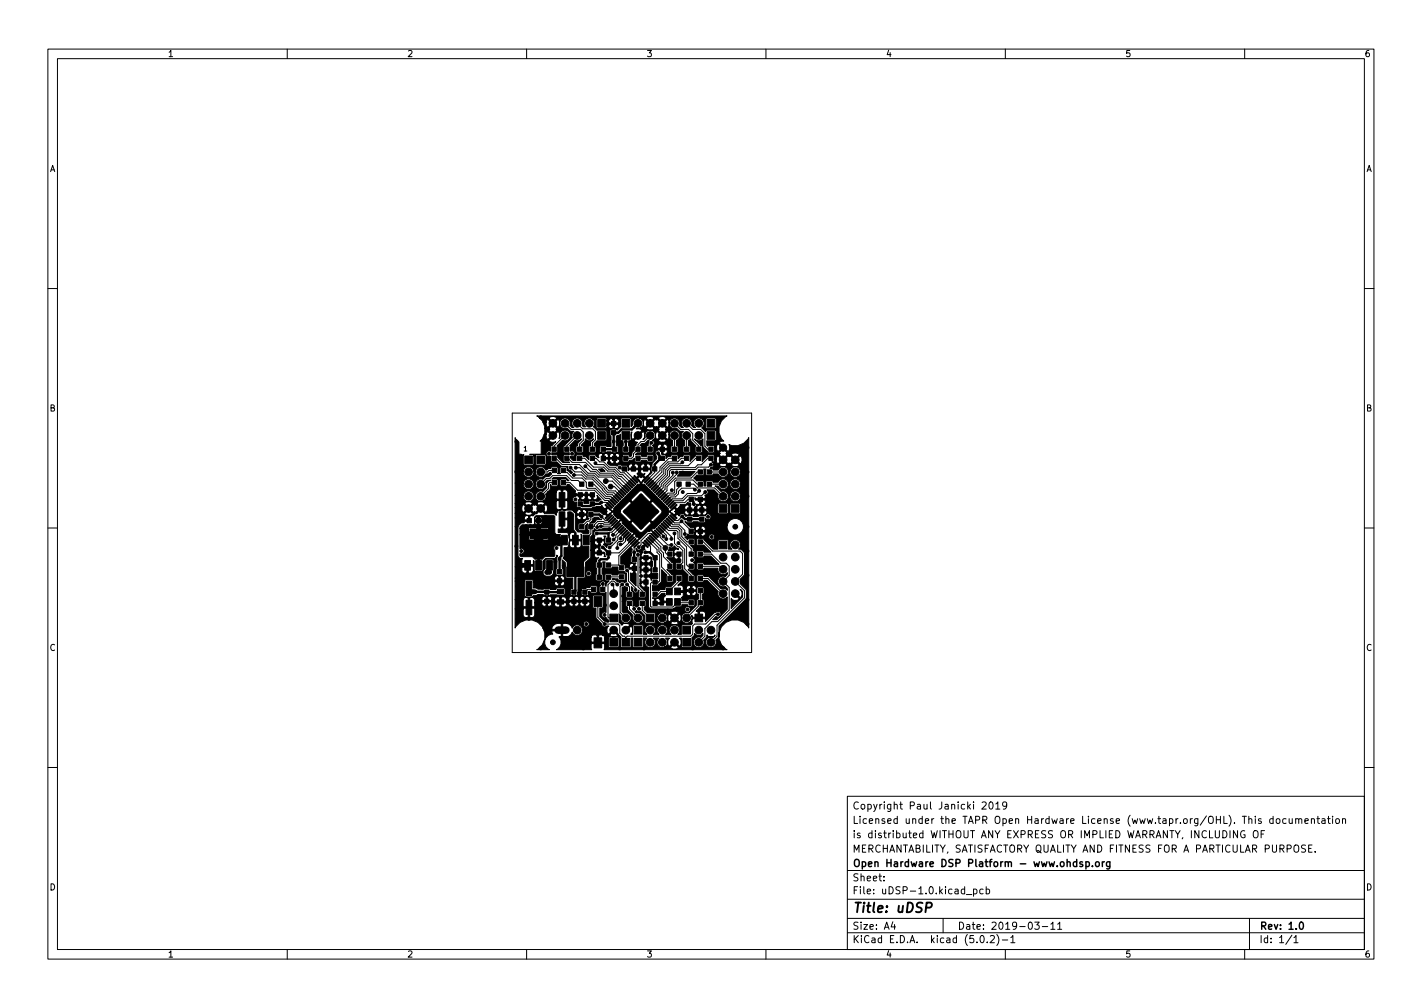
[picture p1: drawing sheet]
<svg xmlns="http://www.w3.org/2000/svg" width="297mm" height="210mm" viewBox="0 0 297 210" stroke-linecap="round" stroke-linejoin="round" font-family="sans-serif">
<defs><g id="words">
<text font-size="2.8" x="178" y="190.6">Title: uDSP</text>
<g font-size="2.1">
<text x="178" y="172">Licensed under the TAPR Open Hardware License (www.tapr.org/OHL). This documentation</text>
<text x="178" y="169">Copyright Paul Janicki 2019</text>
<text x="178" y="178">MERCHANTABILITY, SATISFACTORY QUALITY AND FITNESS FOR A PARTICULAR PURPOSE.</text>
<text x="178" y="175">is distributed WITHOUT ANY EXPRESS OR IMPLIED WARRANTY, INCLUDING OF</text>
<text x="178" y="184">Sheet:</text>
<text x="178" y="181">Open Hardware DSP Platform - www.ohdsp.org</text>
<text x="178" y="186.7">File: uDSP-1.0.kicad_pcb</text>
<text x="178" y="196.9">KiCad E.D.A. kicad (5.0.2)-1</text>
<text x="178" y="194.1">Size: A4</text>
<text x="200" y="194.1">Date: 2019-03-11</text>
<text x="263" y="194.1">Rev: 1.0</text>
<text x="263" y="196.9">Id: 1/1</text>
</g>
<g font-size="1.8">
<text x="35" y="11.9">1</text>
<text x="85" y="11.9">2</text>
<text x="135" y="11.9">3</text>
<text x="185" y="11.9">4</text>
<text x="235" y="11.9">5</text>
<text x="285" y="11.9">6</text>
<text x="10.3" y="35.9">A</text>
<text x="285.3" y="35.9">A</text>
<text x="10.3" y="85.9">B</text>
<text x="285.3" y="85.9">B</text>
<text x="10.3" y="135.9">C</text>
<text x="285.3" y="135.9">C</text>
<text x="10.3" y="185.9">D</text>
<text x="285.3" y="185.9">D</text>
<text x="35" y="199.9">1</text>
<text x="85" y="199.9">2</text>
<text x="135" y="199.9">3</text>
<text x="185" y="199.9">4</text>
<text x="235" y="199.9">5</text>
<text x="285" y="199.9">6</text>
</g>
<text font-size="1.4" x="109.4" y="94.2">1</text>
</g></defs>
<g fill="none" stroke="#000" stroke-width=".21">
<path d="M10 10.2h277v190.1h-277zM12 12.2h273v186.1h-273zM60 10.2v2M110 10.2v2M160 10.2v2M210 10.2v2M260 10.2v2M10 60.2h2M285 60.2h2M107 86.2h50v50h-50zM115.8 98.2h-1.1l-.3 .3h-1.5M116.1 95.7l1.3 1.3h3.6l1.8 1.8h1.4l.8 .8h2.8l2.7 2.8"/>
<path d="M117.7 98.2l.5 .5h.3l1.1 1.1h2l.9 .9v1l.2 .3h1.6l2.2 2.1h.8l.7 .7M118 90.9l-2.3 2.2v.7M118 88.4l1.3 1.3h2l.5 .5v1.7l-.7 .8v1.1M118.7 95.7l.8 .8h2.8l1.5 1.5h.7l.8 .8h2.8l1.1 1.1h.3l1.7 1.7M119.2 97.7l.9 .8h1.3l1.1 1.1h1.4l3.1 3.3h1.2l.9 .9M119.9 99.2h1.6l.8 .8h1.4l3.1 3.3h1.1l.8 .8M120.3 97.7h.8l1.6 1.5h1.3l3.2 3.3h1.3l1 .9M120.6 88.4l1.1 1.1h2.1l.6 .6v1.7l-.7 .7v1.3M120.6 90.9l-2.2 2.2v.7M121.2 95.7h.9l1.9 1.8h2.1l.8 .9h1.3l1.2 1.1h.4l1.8 1.8M122.3 97.3l1 1.1h1.1l.8 .8h2.7l3 2.8M123.7 95.7h.8l.8 .7h.8l1.2 1.2h1.2l1.2 1.1h.7l1.9 1.9"/>
<path d="M124.4 96.7l.3 .3h1.4l1 1h1.3l1.1 1.1h.6l1.8 1.8M129.4 97.6l.3 .3h.7l2.2 2.3M133 99.9l.9 .9v.5M133.3 95.7h2.5M134.8 99.9l-1 .8M135.8 90.9l-1.3 1.3h-.6l-.6 .6v1l-1 .9v.6l-.3 .4h-1.3M136.1 92.5l-.3 .2v1.1M136.8 97.9v.8l-1.6 1.5M140.6 98.7v.5l-2.1 2.1v.5l-.8 .9M140.9 88.4l1.3 1.3h1.6l.9 .8v1.4l1.3 1.2v.7M140.9 95.7h-1.2l-1.8 1.9v.7l-2.4 2.3M140.9 90.9v2.9"/>
<path d="M141.4 98.6v.4l-2.5 2.4v.7l-.9 1M142.5 96.5l-.3 .3h-2.5l-1 1.1v1l-2.5 2.4M143.4 88.4l1.3 1.3h1.7l.8 .8v2.7l.7 .6h.6M143.4 95.7h-1.1l-.7 .7h-2.1l-1.2 1.3v.9l-2.4 2.3M143.4 90.9v2.9M146 95.7h-.7l-1.5 1.5h-3.9l-.8 .9v.9l-2.5 2.6M146.3 98.5h-.7l-1.2 1.3h-3.3l-1.8 1.8v.9l-.9 .9M148.2 98.5h2.8M148.5 97l-.5 .5h-2.2l-.5 .5h-5.1l-.3 .4v1l-1.8 1.7v.4l-.8 .9M148.5 95.7h-.6l-1.4 1.3h-.7l-.6 .6h-5.2l-.5 .6v1l-1.8 1.7v.3l-.8 .8M10 110.2h2M112.9 101.1l1.3-1.2h.7l.5-.6h3l1 1h1.4l.7 .8"/>
<path d="M115.8 100.8h-1l-.2 .2v1l-1.7 1.6M117.7 100.8h1.4l1.6 1.6h3.5l2.1 2.1h.7l.7 .7M121.5 110h.1M123.4 107.4v1.1l-.3 .3h-.4l-1.2 1.2M123.4 101.1h.6l2.6 2.6h1l.8 .8M125.6 104.9h.1M125.6 104.9h1.1l.6 .6M125.6 107.9l.8 .7h.4l.5-.5M126 109.9h-.1M126.5 100.5h1.4l2.3 2.2M127 111.4h.1M127.1 118h2.2"/>
<path d="M127.6 101.6h.7l1.5 1.5M127.7 108.4l-.6 .6-2.3-.1-.6 .6-.1 .5h-.7v1.4l-.9 1v.4M128 108.8l-.6 .6-2.3-.1-.4 .3v.5M128.4 109.1l-.7 .8h-2.2M129.1 109.9l-1.3 1.2h-.5l-.3 .3M129.3 118l.5 .6M129.5 110.2l-1.4 1.5M129.8 110.6l-1.1 1.1v.5l-.5 .5M130.2 110.9l-1.1 1.1v.7l-1.7 1.6M130.5 111.3l-.8 .8v.4M130.9 111.6l-.6 .6v.5l-.4 .4h-.6l-.3 .3v1M131 119.1l.3 .3v1.9l1.5 1.5v.4"/>
<path d="M131.2 112l-.5 .5v.5l-.7 .7h-.4M131.9 112.7l-2.6 2.7h-2.2M132.3 113l-3 3v2M133 113.7l-.5 .6v1M133.3 115.8v6.7l.9 .9v.7M133.4 114.2l.5-.4v-.9l1.5-1.5h.6l3 3v1l.3 .3h.6M135.2 113.4l.7 .7v1.1l-.1 .1M135.5 113l1.7 1.8v.5l.6 .6v5.4l-.3 .2h-1.3l-.3 .3v4.8l.1 .1h4.6l.9-1 .2 .2h2.7M135.9 112.7l1.7 1.7v.8l.6 .5v2.7l1.7 1.7v.7M136.2 112.3l1.8 1.8v.8l.6 .6v.7l1.3 1.4v.6M136.8 100.7h.1M137.3 111.3l.6 .6v.3l1.6 1.6h.8"/>
<path d="M137.7 110.9l.9 .9v.2M138 110.6l1.2 1.1v.8M138.4 110.2l1.9 1.9v.4M138.6 115.6h.1M138.7 109.9l.9 .9h1.7l.3 .3v1.3l1.8 1.8v3.7l.3 .3h.7M139.1 109.5l.8 .9h1.7l.4 .4v1.4l2.4 2.4v1.1M139.4 109.1l.9 .9h1.4l.7 .7v1.4l1.1 1.1h.9M139.8 108.8l.8 .8h1.3l1.1 1.1v.8M140.1 108.4l.8 .8h1.1l.4-.4 2 2.1M140.9 111.4v2.1l1.7 1.4v2.6l-.8 .7M141.7 113.4l1.3 1.3v4.1l1.4 1.3v.7M141.8 101.1v.6l-.5 .5v.7l-.4 .5h-1.1l-.7 .7"/>
<path d="M142.5 107.8l-.9 .9h-.5l-.6-.6M143.7 101.1h1.2l.8 .8h3.6l1.7 1.7M144.4 104.3h-.7l-.7 .7h-1.9l-.6 .5M145.2 102.2l-.3-.3h-2.5l-.7 .7v.5l-.6 .7h-1l-.7 .7M146 102.5l-.5 .5h-1.9l-1.1 1.2h-2.1l-.6 .6M146.3 118.2h4.1l.6 .7M146.3 113.2h.6l1.9 1.9h5.8l.5 .5v4.3l-1.5 1.5 1.9 1.9v1.5l-5.7 5.8v2.2l-1.3 1.3M146.3 115.7h2.3l1.9 1.9h1.2l.6 .6v1.9l-1.3 1.3 1.3 1.3v4.7l-2.4 2.4h-1.2l-1.5 1.4v1.6l-1.2 1.3M146.3 101.1h-.7l-.8-.9h-3.5l-.4 .4v2.2l-.1 .2h-1.3l-.8 .8M147.3 102.7l-.8 .8h-2.8l-1 1.1h-1.9l-.7 .6M148.2 101.1h2.8M285 110.2h2"/>
<path d="M124 123.1h-1.2l-.6 .5M124.9 125.6v3.3l1.4 1.4h2.8l.4 .3v1.6l.6 .6h.4l.2 .3M125.9 121.9v1.2M125.9 121.9h.1M127.9 125.9l.3 .3v.6M127.9 122l.3 .3v1.6M129 122l-.7-.7h-.6l-.7 .8v6.7l.2 .2h1M129.8 120.5h-2.7M130 122l-.5 .5v5.3l1.2 1.2M130.7 133.1v1M131 122l.5 .6v1.5M131.5 126v1.2l1.8 1.8"/>
<path d="M134.2 126v1.4l1.6 1.6M141.8 120.8v.6l-2 2.1h-1.7l-.6 .6h-.7M146.3 123.3v2.6l-.5 .4v.3l-2.4 2.4M146.3 120.8h1.6l3.1 3.1M150 128.3h-.6l-2 2h-2.3l-.4 .4v1.7l-.4 .4h-13.3l-.3 .3M10 160.2h2M177 166.3h108v32h-108zM205.1 167.6l.6-.2 .3 .5-.9 1h.9M206.7 167.6l.2-.2a.8 .8 0 0 1 .6 .8 .8 .8 0 0 1-.6 .7l-.2-.1-.1-.4zM208 167.9l.4-.5v1.5M208 168.9h.9M210.3 168.1l-.3 .3-.4-.1-.2-.2 .2-.6 .4-.1 .2 .2a.99 .99 0 0 1-.3 1.3h-.3"/>
<path d="M258.5 173.4v1.5l-.9-1.5v1.5M260 173.5a.7 .7 0 0 0-.9 .7 .7 .7 0 0 0 .9 .7l.1-.6h-.3M262 173.5l.1-.1a.5 .5 0 0 1 .7 .5v.5a.5 .5 0 0 1-.5 .6 .5 .5 0 0 1-.5-.6v-.5zM263.4 174.1h.5M264.1 173.4h-.7v1.5M265.9 171l-.4-.1-.3 .3 .2 .7h.5M265.9 170.4v1.5M266.7 171l.4-.1 .3 .3v.4l-.3 .3h-.4l-.1-.3zM268.6 171l-.4-.1-.3 .3 .2 .7h.5M269.3 170.9l.1 1h.3l.2-.1M269.9 170.9v1M270.6 171.1l.3-.2 .3 .1 .1 .9"/>
<path d="M270.6 170.9v1M271.3 171.1l.2-.2 .4 .1v.9M272.6 171.4l.7-.1-.1-.3-.4-.1-.2 .2v.8h.6M272.7 176.5l-.6-.1-.2 .3 .1 .4 .6 .3v.4l-.2 .1h-.5M273.4 177.1h.5M273.9 171.1l.2-.2 .4 .1 .1 .9M273.9 170.9v1M274.1 176.4h-.7v1.5h.7M274.7 177.8v.1M275.1 170.9h.5M275.3 170.4v1.3l.3 .2M276.1 171h.6l.1 .9"/>
<path d="M276.8 171.3l-.5 .1-.2 .2 .2 .3h.5M277.3 170.9h.6M277.5 170.4v1.3l.4 .2M278.4 170.4v.2M278.4 170.9v1M279.1 171l.4-.1 .3 .3v.4l-.3 .3h-.4l-.1-.3zM280.4 171.1l.2-.2 .4 .1 .1 .9M280.4 170.9v1M285 160.2h2M60 198.3v2M110 198.3v2M160 198.3v2"/>
<path d="M177 194.8h108M177 191.8h108M177 187.8h108M177 181.8h108M184.6 183.8v.1M184.6 183v.1M186.5 192.5l-.4 1h1M186.9 193v1M197 191.8v3M201.9 186.8h1.1M203.4 185.7l.4-.1 .3 .3-.2 .7h-.5M203.4 185.6v1.5"/>
<path d="M204.9 195.4l.2-.1a.8 .8 0 0 1 .5 .8 .8 .8 0 0 1-.5 .7 1 1 0 0 1-.2-1.4zM205.4 185.7l-.5-.1-.3 .3 .2 .7h.6M206 185.7l.4-.1 .3 .3-.1 .7h-.6M206 185.1v1.5M206.2 196.7v.1M206.9 195.5l.5-.2 .3 .5-.9 1h.9M208.2 195.1a1.72 1.72 0 0 1 0 2.3M209.4 196.3h1.1M210 198.3v2M211.1 195.8l.5-.5v1.5M211.1 196.8h.9M216.1 192.5h1l-.5 .6 .4 .1v.7l-.2 .1-.7-.1"/>
<path d="M217.7 193.5h1.2M219.5 193l.4-.5v1.5M219.5 194h.9M220.9 193l.5-.5v1.5M220.9 194h.9M260 198.3v2M261 191.8v6.5M269.9 195.3l-1.3 1.9M270.3 195.8l.4-.5v1.5M270.3 196.8h.8"/>
</g>
<path d="M226.8 179.9v1.5M230.3 179.9v1M230.7 179.9l-.4 .3M231.8 179.9v1.2l-.2 .3h-.4M226.1 180l-.3-.1-.2 .2v.3l.5 .1v.4h-.5M226.8 180l.5-.1 .3 .3-.2 .7h-.6M228.2 180.8v.1M228.9 180.1l.2-.2 .5 .2v.5l-.1 .3h-.4l-.2-.1zM231.8 180l-.4-.1-.3 .3 .2 .7h.5M271.6 192.6l.2-.1a.8 .8 0 0 1 .5 .8 .8 .8 0 0 1-.5 .7 1 1 0 0 1-.2-1.4z" fill="none" stroke="#000" stroke-width=".3"/>
<path d="M193.4 189.5h.8l.3-.2a.51 .51 0 0 0-.2-.8h-.7l-.3 2" fill="none" stroke="#000" stroke-width=".4"/>
<g fill="#000" stroke="#000" stroke-width=".21">
<path d="M109.6 95.2h1.6v1.6h-1.6zM112.1 95.2h1.7v1.6h-1.7zM115.3 95.2h.9v.9h-.9zM115.3 93.3h.9v.9h-.9zM115.4 97.8h.9v.9h-.9zM117.3 97.8h.9v.9h-.9zM118 95.2h.9v.9h-.9zM118 93.3h.9v.9h-.9zM120.6 95.2h.9v.9h-.9zM120.6 93.3h.9v.9h-.9zM123.3 93.3h.9v.9h-.9zM123.3 95.2h.9v.9h-.9z"/>
<path d="M125.6 95.2h.9v.9h-.9zM125.6 93.3h.9v.9h-.9zM125 97.9h.9l.5 .5h-.9zM124.8 87.6h1.7v1.6h-1.7zM124.8 90.1h1.7v1.6h-1.7zM127.9 93.3h.9v.9h-.9zM127.9 95.2h.9v.9h-.9zM127.7 88h.9v.9h-.9zM127.7 89.9h.9v.9h-.9zM129.9 90.1h1.6v1.6h-1.6zM129.9 87.6h1.6v1.6h-1.6zM130 97.5h.9v.9h-.9z"/>
<path d="M130.3 95.2h.9v.9h-.9zM130.3 93.3h.9v.9h-.9zM131.9 97.5h.9v.9h-.9zM132.8 93.3h.9v.9h-.9zM132.8 95.2h.9v.9h-.9zM134.4 97.5h.9v.9h-.9zM135.4 93.3h.9v.9h-.9zM135.4 95.2h.9v.9h-.9zM136.3 97.5h.9v.9h-.9zM137.9 93.3h.9v.9h-.9zM137.9 95.2h.9v.9h-.9zM140.4 93.3h.9v.9h-.9z"/>
<path d="M140.4 95.2h.9v.9h-.9zM143 93.3h.9v.9h-.9zM143 95.2h.9v.9h-.9zM141.9 98.4h3.3l-1 1h-2.7l.4-.4zM145.8 98.1h.9v.9h-.9zM145.5 93.3h.9v.9h-.9zM145.5 95.2h.9v.9h-.9zM147.7 98.1h.9v.9h-.9zM148.1 93.3h.9v.9h-.9zM148.1 95.2h.9v.9h-.9zM147.7 90.1h1.6v1.6h-1.6zM147.7 87.6h1.6v1.6h-1.6z"/>
<path d="M107.6 91.4l.8 .9v2.5l1.1 .2-.2 .2 .1 1.8h2l.1-1.8h.3l.1 1.8 2 .1 .2-.3-.1-1.8-1.9-.1-.3 .3h-.3l-.2-.3-.6-.1h2.3l.1-2.6-.3-.1 .5-.5 .4-.9h.4l.1 .9 .3 .1 .8-.8-.8-.8-.3 .1-.1 .5h-.4l.1-.3v-1h.9l.1 .3-.1 .2 .8 .8 .8-.8-.2-.2 .2-.3-.8-.8-.8 .8h-.9l-.4-1.2h.7l.1 .9 .3 .1 .8-.8h.4l.8 .8 .2-.1a1 1 0 0 0-.2-1.5l-.8 .8h-.4l-.8-.8-.3 .1-.1 .5h-.7l-.6-.8h1.9l.8 .8 .8-.8-.1-.3a1 1 0 0 0-1.5 .3h-1.9l-.7-.6h39.8a3.2 3.2 0 0 0-.7 5.3l-.8 .2-.1 .2 1.7 1.7a1.01 1.01 0 0 0 .3-1.4 3.2 3.2 0 0 0 4.1-1.4v39.7l-.1-.2a3.3 3.3 0 0 0-5.3-.5 3.3 3.3 0 0 0 .9 5.2h-25.7l.1-1.1-.2-.1h-2.5l-.1 .1 .1 1.1h-7.4l.3-.1a1.7 1.7 0 0 0 .3-2.5h6.7v.9l.1 .2h1.1v-1.4h.3v1.4h1.1l.2-.2v-.6h.8l.1 1.8 1.8 .1 .3-.2v-1.7l-.2-.3h-1.7l-.3 .3h-.8a.61 .61 0 0 0-.4-.7h1.5l.1 .2a1 1 0 0 0 1.5-.2l-.8-.8-.8 .8h-2.2l-.5 .1-.1-.1h-.6l-.5 .4h-6.7h.4v-1.3h-1.9l-.1 .2 .3 .5h-.3a1.71 1.71 0 0 0-1.4 1.5 1.71 1.71 0 0 0 1 1.7h-2.7l.3-.1a3.3 3.3 0 0 0 1-4.3h1.8l.1 .2h1.9v-1.2h.3v2.8a1.59 1.59 0 0 0 2-1 1.11 1.11 0 0 0 1.7 .5 1.11 1.11 0 0 0 0-1.8 1.11 1.11 0 0 0-1.7 .5l-.2-.5-.9-.5h3.5a.61 .61 0 0 0 .7 .7 .61 .61 0 0 0 .4-.9 .61 .61 0 0 0-1 0l-.1 .2h-4.4a1.94 1.94 0 0 0-2.3 1h-1.8l-.1-.3a3.3 3.3 0 0 0-5.7 .2v-4h1.7l.1 1.6 .4 .2h.4l.1-.1v-1.8h.3v1.8l.2 .1h.4l.5-.4v-1.4l-.2-.1-3.9 .1v-1.9h1.7v1.3l.1 .2h.9v-1.8h.3v1.8h.9l.2-.2v-.7h1.5v.3a.55 .55 0 0 0 .9 .3v-.7h.3v.7l.1 .2a.61 .61 0 0 0 .8-.6h.5l.3 .6 .7 .1 .1-.1v-.8h.3v.8l.2 .1h.5a.55 .55 0 0 0 .3-.9h.6v.3a.55 .55 0 0 0 .9 .3v-.7h.3v.7l.2 .2a.63 .63 0 0 0 .7-.8h.2v.3a.55 .55 0 0 0 .9 .3v-.7h.3v.7l.2 .2a.57 .57 0 0 0 .6-.2 .57 .57 0 0 0 0-.7h-1.8l-.4 .1-.1-.1h-1.8l-.2 .1h-2.8l-.2 .2h-.5l-.2-.3-3.4 .1-.1-.8h1.6l.1 .4h.8v-.8h.3v.8h.7l.2-.3h.5l.2 .4h.9v-.7h.3v.7h1l.1-.1v-.4h.5l.2 .4h.7v-.8h.3v.8h.8l.1-.4h.2l.2 .4h.7v-.8h.3v.8h.8a.51 .51 0 0 0-.1-.8h.8v2.1l.2 .2 .5 .1v2.1l1.2 1.2 .1 .3a.6 .6 0 0 0 .9 .1l.5 .1a.94 .94 0 0 0 0 1.6l1-1.1 .2 .3 1.4 1.5-.2 .2v1.6l.3 .3 1.8-.1 .1-1.9h.4l.1 1.9 1.9 .1 .2-.3v-1.7h.7l-.2 .3a1.12 1.12 0 0 0 .3 1.5 1.12 1.12 0 0 0 1.5-.2 1.12 1.12 0 0 0-.2-1.6h1.2l-.3 .3a1.11 1.11 0 0 0 .1 1.3 1.11 1.11 0 0 0 1.3 .3h1.3l.1 .3a1 1 0 0 0 1.5-.3l-.8-.8-.8 .8h-1.3l.2-.1a1.11 1.11 0 0 0 0-1.8l.9 .1a.94 .94 0 0 0 0 1.6l1-1 1 1a.94 .94 0 0 0 0-1.6l.4-.1 .1 1.9 1.9 .1 .2-.3v-1.7l.6-.6v-.3l.2 .2a1.09 1.09 0 0 0 1.5-.2v.4l-.4 .4a1.11 1.11 0 0 0-1.5 .9 1.11 1.11 0 0 0 1.2 1.2 1.11 1.11 0 0 0 .9-1.5l.5-.6 .2-.5a.94 .94 0 0 0 1.6 0l.1 .1-.4 .4-.3-.1a1.12 1.12 0 0 0-1.3 1.1 1.12 1.12 0 0 0 1.3 1.1 1.12 1.12 0 0 0 .8-1.5l.7-.7v-2.3l5.7-5.7v-1.8l-1.3-1.3v-.9l.9-1.1v-4.3l-.6-.8-.6-.1 .2-.3a1.12 1.12 0 0 0-.3-1.5 1.12 1.12 0 0 0-1.5 .2 1.12 1.12 0 0 0 .2 1.6h-.8l.1-1.7-.2-.3h-1.9l-.2 .3 .1 1.7h-1l-2.1-2.3-1.3 .1v1.3l1.1 .1 .3-.1 1.5 1.5h-1.5l-.1-.3h-1.2l-.2 .2 .1 1.2h1.1h.3v-.3h1.5l1.7 1.7h-3.2l-.1-.3h-1.2l-.2 .3 .1 1.1 1.1 .1 .3-.1v-.3h3a1.11 1.11 0 0 0 .6 1.3 1.11 1.11 0 0 0 1.3-.3v.4l-.4 .4a1.11 1.11 0 0 0-1.6 1 1.11 1.11 0 0 0 1.6 1l.4 .4v.5l-.6-.5-.7 .1-2.6-2.5h-1v-.3l-.3-.1-1.1 .1v1.3l1.1 .1 .3-.1v-.2h.7l2.3 2.3-.1 .2a1.11 1.11 0 0 0 .7 1.3 1.11 1.11 0 0 0 1.3-.4v2.6l-2.2 2.2h-.8l.7-.7a.63 .63 0 0 0 .9-.1 .63 .63 0 0 0-.2-.9 .63 .63 0 0 0-.9 .2l-.3 .1-1.7 1.8v-.5l-.2-.1h-2.5l-.1 .1 .1 .9-.3 .3-2 .1-.1 1.8h-.7l.2-.2a1.12 1.12 0 0 0-.3-1.5 1.12 1.12 0 0 0-1.5 .2 1.12 1.12 0 0 0 .2 1.5h-1.2l.3-.2a1.12 1.12 0 0 0-.3-1.5 1.12 1.12 0 0 0-1.5 .2 1.12 1.12 0 0 0 .2 1.5h-1.2l.2-.2a1.12 1.12 0 0 0-.2-1.5 1.12 1.12 0 0 0-1.6 .2 1.12 1.12 0 0 0 .2 1.5h-.7v-1.6l-.3-.3-1.8 .1-.1 1.8h-.5a.94 .94 0 0 0 0-1.6l-1 1-.2-.2 1-1-.1-.3a1 1 0 0 0-1.5 .3l-.6-.7v-1.8l.4 .5-.1 .2a1.12 1.12 0 0 0 1.1 1.4 1.12 1.12 0 0 0 1.1-1.4 1.12 1.12 0 0 0-1.5-.8l-.4-.3v-2.2h.8l.1 1 .3 .2v.6l1.1 1.2a1.12 1.12 0 0 0 .7 1.7 1.12 1.12 0 0 0 1.4-1.2 1.12 1.12 0 0 0-1.4-1l-.3-.3 .4-.2a.61 .61 0 0 0 .8 .1l.9 .9v1.3l.2 .3h1.8l.2-.3v-1h.3v.4a1.1 1.1 0 0 0 1.6 .8h1.3l.1 .3a1 1 0 0 0 1.5-.3l-.8-.8-.8 .8h-1.3l.5-.3 .2-.9 .1 .9 .3 .1 .8-.8h.4l.8 .8 .2-.1 .2-.9a1.11 1.11 0 0 0 1.2 1.3 1.11 1.11 0 0 0 .9-1.5l.2-.1 .1 .4h1.1v-1.1h.3v1.1h1.1l.2-.2v-.6l-.3-.4-.8-.1-.5 .2-.4-.2 .8-1h.7l.1-.2v-1.1l-.3-.2v-1l.3-.1v-.2v-.9l-.1-.3h-1.1l-.2 .1-.1 1.1 .1 .2 .3 .1v1l-.3 .2-.2 1.1-1.5 1.6a1.16 1.16 0 0 0-1.6 .8l-.2-.5-.2-.1-.8 .8h-.4l-.8-.8-.3 .1-.1 .5-.2-.4-.5-.4h1.3l.8 .8 .8-.8a.94 .94 0 0 0-1.6 0l-1.5-.1a1.12 1.12 0 0 0-1.4 .9h-.3v-.7l-.2-.2h-1.5l-.6-.6v-.6l.2-.1 .1-.2v-.9l-.2-.3-1.2 .1-.1 1.2-.4 .3-.4-.3-.4 .1v-1.1l-.1-.3h-1.1l-.3 .3h-.8v-2.9l.6-.2 .6 .3v.6l-.3 .1-.1 .2 .1 1 .2 .2h.9l.3-.2v-1v-.2l-.3-.1v-.8l.3 .4a.61 .61 0 0 0 .4 .9 .61 .61 0 0 0 .8-.6l.1 .2-.1 .2 .1 1.1h1.3l.1-1.2-1.2-1.1v-.6h.2v.3a.55 .55 0 0 0 .9 .3v-.7l-1.1 .1v-1l.2 .1v.3l.1 .2h.8v-.8l-.3-.1v-.4l.3-.2v-.8h.3v.8a.53 .53 0 0 0 .7 0 .53 .53 0 0 0 0-.8h-1.8l-.1 .2v.4h-.2v-1.3h.2l.1 .4h.8v-.7h.3v.7h.7l.2-.1a.57 .57 0 0 0-.2-.7 .57 .57 0 0 0-.7 .1l-.5-.2a.63 .63 0 0 0-.7 .5h-.2v-1.6h.2v.2a.55 .55 0 0 0 .9 .4v-.8h.3v.8l.1 .1a.57 .57 0 0 0 .7-.2 .57 .57 0 0 0-.1-.7h-1.8l-.3 .2v-.5a.6 .6 0 0 0 .1-.8 .6 .6 0 0 0-.7-.2l-.2-.8v.1a.61 .61 0 0 0 .7 .2 .61 .61 0 0 0 .4-.6l.8-.6 .2 .2-.5 .5 .2 .4a.6 .6 0 0 0-.5 .8l-.3 .4 .1 .4 1.9-.1 .2 .2v.6l.2 .2v1.1l-.2 .2 .1 1.2h1.2v1.1h-1.1l-.3 .4v-.2a.55 .55 0 0 0-.9-.4v1.8l.4 .2v4l.2 .4 .3 .2 7-.1a.61 .61 0 0 0 .8 .7 .61 .61 0 0 0 .3-.9 .61 .61 0 0 0-1 0l-.1 .2h-2.3l.5-.4h1l.2-.4h1.2l.1 .2 .2 .1 1.2-.1v-1.3l-1.2-.1-.2 .1-.1 .3h-1.2l-.1-.7 .3-.3 .1-.7-.1-.2h-1.2h1.9v.3a.55 .55 0 0 0 .9 .3v-.7h.3v.7l.2 .2a.57 .57 0 0 0 .6-.3 .57 .57 0 0 0 0-.6l-3.9 .1v-.3h1.2l.1-.1v-.5h.6l.2 .5h.7v-.8h.3v.8h.8l.1-.2a.57 .57 0 0 0-.2-.6 .57 .57 0 0 0-.7 0l-.4-.1a.63 .63 0 0 0-.8 .4h-.6l-.1-.3-.4-.2h-.4l-.1 .1-.1-.1 1-.9v-1l-.2-.3h-1l-.3 .3 .1 1.2-1 1h-1.1l-.2 .2v.4h-1l-.4 .4-.2-.2h-1v-1h1.1l.8-.9v-2.5l1.1 1.2-.1 .2 .1 1.1 1.1 .1 .3-.2v-1.1l-1.4-1.3h1.3l.1-1.2-1.4-1.3h1.2l.3-.4a.57 .57 0 0 0 .2 .6 .57 .57 0 0 0 .7 0v-.8h-.8l-.2 .2-.1-1-1-.1 .2-.3v-.4l.1 .1a.6 .6 0 0 0 .9-.3l.5 .5 .4 .1v.2a.53 .53 0 0 0-.7 0 .53 .53 0 0 0-.1 .7h1.1v1.1l.2 .2v.5l-.2 .2h-.7l-.2 .2v1.1l.3 .2h1l.2-.2v-.8v.9l1.2 1.2-.2 .2v.9l.2 .3h1l.3-.2v-1.1l-1.4-1.3h1.4v-1.1l-.2-.3a.6 .6 0 0 0 0-1.1l.2-.3v-1l-.3-.2v-.5l-.5-.5h.7l.1-.2v-1.1l-.3-.2h-.9l-.3 .3-.6-.6 5.1-.1a.61 .61 0 0 0 .7 .7 .61 .61 0 0 0 .4-.9 .61 .61 0 0 0-1 0l-.1 .2h-4.7l.2-.5 .3 .2h.9l.4-.5a.57 .57 0 0 0 .3 .7 .57 .57 0 0 0 .6-.1v-.7h.3v.7l.2 .2a.57 .57 0 0 0 .6-.2 .57 .57 0 0 0 0-.7h-1.8l-.3 .1v-.8l.3 .4h.7v-.8h.3v.8h.8a.53 .53 0 0 0 0-.8 .53 .53 0 0 0-.8 0l-.4-.1a.85 .85 0 0 0-.9 .5l-.1-.2h-.7l-.6-.6h8.2a1.73 1.73 0 0 0 2 2.1 1.73 1.73 0 0 0 1.1-2.7 1.73 1.73 0 0 0-2.9 0l-.2 .6h-8.2l-.7-.7 .6 .2h.9l.3-.2 2.3 .2 .2-.1 .1-.8a.61 .61 0 0 0 .9 .1 .61 .61 0 0 0-.1-1 .61 .61 0 0 0-.9 .5l-.2-.2h-.9l-.3 .2h-1.1l-.3-.2h-.9l-.3 .2-.2-.2a.6 .6 0 0 0-.7-.4 .6 .6 0 0 0-.5 .6l-.3-.4h-.2l-.5 .5-1-1h-.2l-.1 .6-2.5 2.5-.4 .4-.6 .1v.2l1 1-.1 .1-1-1-.7 .2-3.5 3.3 .3 .6-.2 .3-.1 2.1 .3 .2h.8l-.2 .3v1.8l.2 .1v2.6l-1.2-1.1v-1.6l.5 .1 .2-.1v-.8l-.9 .1v-.1a.6 .6 0 0 0-.9-.1v-.6h.9l.1 .4h.8v-.7a.53 .53 0 0 0-.6-.2 .53 .53 0 0 0-.3 .5h-.9l-.2-.3h-.7v-1.6l3.7-3.7v-.2l-.6-.2-.1-.6h-.2l-1 1-.1-.1 1-1v-.2l-.6-.1-1.8-1.8-.1-.6h-.3l-1.9 2-2.9 .1a.61 .61 0 0 0-.7 .4 .61 .61 0 0 0 .2 .7 .47 .47 0 0 0 0 .7h1.8l.2-.1-.2-.6h.5l-.2 .4v1.1l1.2 .1 .2-.1 .1-.2h.1l-.4 .4-.6 .2-.2 .5-.8-.6a.49 .49 0 0 0 .1-.8h-.7v.8l.1 .1-.2 .4 .1 1.1h.7l.3 .2v.5l.2 .2h-.4l.1-.5-.2-.1h-1.8l-.1 .1a.57 .57 0 0 0 .2 .7 .57 .57 0 0 0 .7-.1l-.4 .5v.4l-.2 .3v.9l.2 .3v1.1l-.2 .3v1.1l1.2 .1 .2-.2 .1-1-.2-.3v-1.1l.2-.3-.1-1.1h.5v1.1l.1 .3h1.2l.2-.3h1.2l.1 .8 1.2 .1 .5 .4v1.7l-.4 .3-.2-.2a.61 .61 0 0 0-.8 .2l-1.1-.7-.5-.1h1.2l.2 .3h1.1l.2-.3-.1-1.1-1.1-.1-.2 .1-.1 .3h-1.2l-.2-.3h-1l-.3 .2v1.1l.1 .2h.8l-.7 .6v.5l-.2-.1a.61 .61 0 0 0-.1-.9 .61 .61 0 0 0-.8 .1 .61 .61 0 0 0 0 .8l-.3 .3 .1 1.1 1.1 .1 .2-.1v4.2a.61 .61 0 0 0-.9 .5 .61 .61 0 0 0 .9 .5l.5 .5v.5l-.8-.2-1-1v-1.7l.5-.1 .2-.2-.1-2.3-1.8-.1-.3 .3-1.3-.1-.5 .1a.53 .53 0 0 0-.5-.1 .53 .53 0 0 0-.4 .5h-.2a.55 .55 0 0 0-.9-.4l-.4-.1a.63 .63 0 0 0-.8 .5h-.5l-.4-.4h-.5l-.2 .2-.9-.2-.5 .5h-.5v-.1a.55 .55 0 0 0-.9-.4l-.5-.1a.63 .63 0 0 0-.7 .5h-1.6l-.4-.3-.9 .2-.1-.2h-.4l-.5 .5h-1.7v-3.9h2v3l.3 .3h1.3l.2-.2 .7-.1 .3-.2h1.1l.3 .3h.9l.3-.2 2.9-.1 .1-1.1-.2-.2-1.4-.1-.2 .1-.1 .3h-1.1l-.3-.2-2.3 .1-.3-.2h-.7v-1.2h4.4v.2a.55 .55 0 0 0 .9 .4v-.8h.3v.8l.2 .1a.57 .57 0 0 0 .6-.2 .57 .57 0 0 0 0-.7h-1.8l-.2 .2h-4.4v-.4l-.3-.2-1.3 .1-.2 .2h-2v-.6h8.2l.2 .4h.7v-.7h.3v.7h.8l.1-.1a.57 .57 0 0 0-.2-.7 .57 .57 0 0 0-.7 .1l-.4-.2a.63 .63 0 0 0-.8 .5h-8.2v-2.3h1.4l.1 1 .4 .3h.4l.2-.2v-1.3h.3v1.3l.1 .2 .7-.2h2.2l.1 .3a1.34 1.34 0 0 0 2.1 0l.1-2.7-.3-.4-1.4 .1-.1 2-.4 .4-.1 .3h-2.2l.2-.3v-.8l-.1-.2-3.7 .2v-8.4h.6l.1 6.3a.74 .74 0 0 0 .9 .3l-.2 .3v.8l.2 .2h2.1l.1-.2v-.7l.2 .2 .1 2.1 1.4 .1 .3-.3v-1.9l.6-.6h1.9l.4-.4v-.3l.2 .2-.2 .5v2l-.2 .3 .1 1.1 1.1 .1 .3-.2v-1l-.2-.3 .1-1.7 .6 .6v3l.3 .2h1.2v2.2h-.3l-.2 .3v.9l.2 .3 1.3-.1 .1-1.1h.7v1l.3 .2 1.1-.1 .1-.8h.4l.1 .2 .2 .1 1.1-.1 .1-1.1-.3-.3h-1l-.2 .4-1.7 .2-.2 .3h-.7v-2.5h1.4l.2-.3v-.8l.1 .3a.61 .61 0 0 0 .9 .4 .61 .61 0 0 0 0-1.1 .61 .61 0 0 0-.9 .4l-.1-2.1 1.1-1.1v-1.5h.8l.1 .4h.8v-.8l-.2-.1a.63 .63 0 0 0-.7 .5h-.8v-1.8h.8v.2a.55 .55 0 0 0 .9 .4v-.8l-1.7 .2v-1l.4-.5v-.9l.3-.1 .1-.2 .2 .2a.6 .6 0 0 0 .8-.2l.4 .1 .5-.2h1.7l1.8-1.7v-.2l-.7-.2-.7-.7-.1-.6h-.2l-1 1-.4-.5-.4 .1-.7-.6h-1.2l-.3-.2h-1l-.2 .3v.9l.3 .4-.6 .2-.7 .7h-.7l-.2 .2 .1 1.2 1.1 .1 .3-.2v-.7l.4-.5v1.1l.1 .2 .2 .1v.6l-.2 .2h-.9l-.5-.4h-.7l-.5-.6v-2.8h.3v.3a.55 .55 0 0 0 .9 .3v-.7h.3v.7l.1 .2a.57 .57 0 0 0 .7-.2 .57 .57 0 0 0-.1-.7h-1.8l-.4 .1v-.5l-.3-.3h.6l.1 .4h.8v-.8h.3v.8h.7l.2-.2a.61 .61 0 0 0-.4-.7h4.5l.2 .4-.2 .4 .3 .4 .8-.6v-.4l-.8-.6-.3 .4h-4.9l-.4 .1-.2-.1a.63 .63 0 0 0-.7 .5h-.6l-.5-.4h-2.5l-.3 .1-.3 .5-.1 .5-.5-.3h-2l-.8-.9-.7 .9h-.4l-.5 .4h-.4l-.2 .1v1.1h-1.1l-.1 .3-.7 .1-.6 .7h-.6v-1.9h1.9l.1 .5h.8v-.8l-.2-.1a.63 .63 0 0 0-.7 .4h-1.9v-.9h2l.1 .2a1 1 0 0 0 1.5-.2l-.8-.8-.8 .8h-2v-1.2h1.4l.2 .9 .2 .1 .8-.8h.4l.8 .8 .3-.2 .2 .2 .8-.8h.5l.8 .8a.94 .94 0 0 0 0-1.6l-.8 .8h-.5l-.8-.8-.2 .1-.3-.1-.8 .8h-.4l-.8-.8-.2 .1-.2 .5h-1.4v-.8h2l.8 .8 .8-.8h1l.7 .8 .8-.8a.94 .94 0 0 0-1.5 0h-1l-.1-.3a1 1 0 0 0-1.5 .3h-2v-1.8h1.7v.4a1.12 1.12 0 0 0 1.7 .8 1.12 1.12 0 0 0 0-1.9 1.12 1.12 0 0 0-1.7 .7h-1.7v-2.5h1.7v.4a1.12 1.12 0 0 0 1.7 .7 1.12 1.12 0 0 0 0-1.8 1.12 1.12 0 0 0-1.7 .7h-1.7v-2.6h1.7v.5a1.12 1.12 0 0 0 1.3 .8 1.12 1.12 0 0 0 .9-1.3h.3v.5a1.11 1.11 0 0 0 1 .9 1.11 1.11 0 0 0 1.2-.8h.5l.6-.3 .1 .4-.5 .5h-.7l-.6 .6a1.11 1.11 0 0 0-1.6 .8 1.11 1.11 0 0 0 1.3 1.3 1.11 1.11 0 0 0 .9-1.6l.3-.3 .8-.1v.2h-.4l-.4 .3-.1 1.2-.8 .7a1.11 1.11 0 0 0-1.6 1 1.11 1.11 0 0 0 1.5 1.1h2.9l.1 1.5 .4 .3h.4l.1-.2v-1.8h.3v1.8l.2 .2h.4l.5-.5v-1.3l-.1-.2-5.2 .2a1.06 1.06 0 0 0 .7-1.5l.4-.5h1.8v1.4l.1 .1h.9v-1.8h.3v1.8h1l.1-.1v-1.4l-.5-.5h-.4l-.2 .2-.8-.2-.5 .5h-1.8l.5-.5 .1-1 .4 .3h.9l.2-.2v-1.1l-.2-.2h-1l.3-.3h2.6l.7 .7h-.4l-.1-.3-.2-.1h-1.1l-.1 .3v1.1l1.2 .1 .2-.1 .1-.2h.4l1.3 1.3-.1 .5 .2 .2h1.8l.2-.4h.4l.1 .4 1.1-.1v1.1a.53 .53 0 0 0 .7 0 .53 .53 0 0 0 .1-.7l.9 .8-.6 .4h-.5l-.3-.2h-.9l-.3 .1v.5h-1l-.1-.5-.1-.1h-1l.3-.3v-.7h.3v.7l.1 .2a.63 .63 0 0 0 .8-.8h.4v.3a.55 .55 0 0 0 .9 .3v-.7h-.8l-.1 .1h-.4l-.2-.1h-1.8l-.2 .2a.6 .6 0 0 0-.5 .7 .6 .6 0 0 0 .8 .4l.1 1.1 .7 .1 .2 .2h1.9l.5-.2 .5-.1 .2-.1 1-.1 .2-.2 .5 .7h.3l.4-.5 1 1h1.6l.1 .5 1.8 1.7 .4 .2v.2l1.8 1.8a.83 .83 0 0 0 1.1-.4l1.3-1.4 .2-.4h.2l1.8-1.7a.83 .83 0 0 0-.4-1.1l-1.4-1.4-.4-.2v-.2l-1.8-1.8a.83 .83 0 0 0-1 .5l-1.4 1.3v.2l-.4 .2-1.9 2h-1.4l.1-.6 5-5 .6-.1v-.2h.2v.2l.6 .1 5 5 .1 .6 .3-.1v.4l.8 .6 .3-.4-.1-.4h2a.57 .57 0 0 0 .2 .6 .57 .57 0 0 0 .7 0v-.8h.3v.8l.2 .1a.63 .63 0 0 0 .7-.7h.4v.3a.55 .55 0 0 0 1 .3v-.8h.3v.8l.1 .1a.57 .57 0 0 0 .6-.2 .57 .57 0 0 0 0-.7h-1.8l-.2 .2h-.4l-.1-.2-4 .2 .1-.4-.3-.4-.8 .6 .9-.9 .5 .5h.2l.2-.3h1.2l.2 .4h.7v-.7a.53 .53 0 0 0-.5-.1 .53 .53 0 0 0-.4 .4h-1.2l.3-.5 1.1-.1 .5-.4 .6 .1-.1 1.3h.8l.1-.4h.4l.2 .4h.8v-.7h.3v.7h.7l.2-.1a.57 .57 0 0 0-.3-.7 .57 .57 0 0 0-.6 .1l-.5-.2a.63 .63 0 0 0-.8 .5h-.4l.5-.5h4.3l.1 1.8 1.9 .1 .3-.3v-1.6h.3l.1 1.8 1.8 .1 .3-.2v-1.7l-.2-.3h-1.7l-.3 .3h-.3l-.3-.3h-1.7l-.3 .3h-4.3v-.1h.4l.1-.1v-.8h.3v.8l.2 .1a.57 .57 0 0 0 .6-.2 .57 .57 0 0 0 0-.7l-1.9 .1-.2-.3v-.3l.3 .2h1.8l.1-.1-.1-.6 .5-.2a.6 .6 0 0 0 0-.9h1.4l.9 .8a1.13 1.13 0 0 0 .9 1.6 1.13 1.13 0 0 0 1.3-1.3h.3v.4a1.12 1.12 0 0 0 1.7 .8 1.12 1.12 0 0 0 0-1.9 1.12 1.12 0 0 0-1.7 .7h-.3l-.2-.4a1.22 1.22 0 0 0-1.4-.4l-1.2-1.1h.6l.1 .2a1.12 1.12 0 0 0 1.4 .4 1.12 1.12 0 0 0 .7-1.2h.3v.4a1.12 1.12 0 0 0 1.7 .7 1.12 1.12 0 0 0 0-1.8 1.12 1.12 0 0 0-1.7 .7h-.3l-.2-.4a1.1 1.1 0 0 0-1.1-.5 1.1 1.1 0 0 0-.9 .7h-1.1v-.3l-.3-.1-1 .1-.2 .2v.9h-.4v-1.1l-1.2-.1-.2 .2-.7-.7 .7-.6 .2 .1 1.2-.1v-1.3h.5l-.1 1.1 .2 .3h1.2l.1-.4h1.1l.1 .3a1.12 1.12 0 0 0 1.4 .4 1.12 1.12 0 0 0 .7-1.3h.3v.5a1.12 1.12 0 0 0 1.7 .7 1.12 1.12 0 0 0 0-1.9 1.12 1.12 0 0 0-1.7 .7h-.3l-.2-.4a1.1 1.1 0 0 0-1.1-.5 1.1 1.1 0 0 0-.9 .7h-1.1l-.1-.3h-.5l.5-.3 .3-.5h1.2v.3a1 1 0 0 0 1.5-.3h1l.1 .3a1 1 0 0 0 1.5-.3l-.8-.8-.8 .8h-1l-.8-.8-.7 .8h-1.2l-.1-.3-.3-.3h.4l.1-.1 .1-.5h.3l.2 .9 .2 .1 .8-.8h.5l.8 .8 .2-.1 .3 .1 .8-.8h.4l.8 .8a.94 .94 0 0 0 0-1.6l-.8 .8h-.4l-.8-.8-.3 .2-.2-.2-.8 .8h-.5l-.8-.8-.2 .1-.2 .5h-.3l-.2-.8h1.2l.7 .8 .8-.8h1l.8 .8 .8-.8-.1-.2a1 1 0 0 0-1.5 .2h-1l-.2-.3 .2-.3-.8-.7-.7 .7 .2 .3-.2 .3h-2.4l-1.2 1.3-.1-1.3h-1.2l-1.3 1.3 .1-1.1-.2-.2h-1.1l-.2 .3h-.5l-.6 .5v-.8l-1.2-.1-.2 .1-.1 .3h-.5l-.5 .4-.1-.7-.7-.1-.1-1h.3v.8l.2 .1a.57 .57 0 0 0 .6-.2 .57 .57 0 0 0 0-.7l-2 .1a.7 .7 0 0 0-.4 .6 .7 .7 0 0 0 .3 .7v.5l-.8 .8-.4 .7v1.1l.2 .2-2.2 2.2h-.2l-.8-.9h.1l.6 .8h.4l.6-.8-.4-.3-.4 .2-.4-.2-.4 .3-.3-.1 .5-.4-.3-.5 .3-.2 .1-.5h.4v.3a.55 .55 0 0 0 .9 .3l-.2 .6 .4 .3 .9-1 .1-.5-.1-.1h-1.8l-.2 .1h-.4l-.2-.1h-1.8l-.1 .2-.2-1 .3 .5h.8v-.8h.3v.8h.7l.2-.5h.4l.2 .5h.7v-.8h.3v.8h.8a.53 .53 0 0 0-.1-.8 .53 .53 0 0 0-.7 0l-.4-.1a.63 .63 0 0 0-.8 .4h-.4l-.1-.2a.51 .51 0 0 0-.8-.1l-.5-.1a.85 .85 0 0 0-.9 .4l-.2-.1-1.1-.1a.6 .6 0 0 0-.9 .3l-.4-.2h-1.1l-.5-.6 .2-.6h.2a.57 .57 0 0 0 .3 .6 .57 .57 0 0 0 .6 0v-.8h.3v.8l.2 .1a.57 .57 0 0 0 .6-.2 .57 .57 0 0 0 0-.7h-1.8l-.2 .2-.4-.2-1 .1v-1.1h.3v.7h.7l.2-.4h.2l.2 .4h.7v-.7h.3v.7h.8l.1-.3h.6v1.1l.3 .1h1l.2-.3h.6l.4-.4v.6l.2 .1h1h.2l.1-.3h1.1l.1 .3h1.1l.3-.3v-.9l-.2-.2-1-.1-.3 .1v.3h-1.1l-.2-.3-1.1-.1 .4-.4h.7l.2-.1v-1.2l-.3-.2 .4-.4h.6l.7-.7 .2 .1-.2 1-.3 .1v.2v1.1l.3 .1h1.1v-1.3h.8l.1 .4h.8v-.7h.3v.7h.8a.53 .53 0 0 0-.1-.7 .53 .53 0 0 0-.7 0l-.5-.2a.63 .63 0 0 0-.7 .5h-.8l-.3-.2h.2a.61 .61 0 0 0 0-1.1h1.2v.3a1 1 0 0 0 1.5-.3l-.8-.8-.7 .8h-1.3a1.06 1.06 0 0 0 .6-1.2l.2 .9 .2 .1 .8-.8h.5l.8 .8 .2-.1 .2-.9 .2 .9 .5 .4v1l-.3 .1-.1 .2v.9l.2 .3h1l.3-.1v-1.1v-.2l-.3-.1v-1a1.13 1.13 0 0 0 .3-2 1.13 1.13 0 0 0-1.9 .7l-.1-.5-.2-.1-.8 .8h-.5l-.8-.8-.2 .1-.2 .5a1.12 1.12 0 0 0-1.4-.8 1.12 1.12 0 0 0-.7 1.5l-.4 .4-.1-.1 .2-.1a1 1 0 0 0-.2-1.5l-1.8 1.8 .1 .3 .6 .1-.3 .4v.3l-.4 .2v.8l-.5 .6-.1 .5-.1 .2h-.3l-.1-.3-.2-.1h-.9l-.3 .3h-.6l-.1-.3a.51 .51 0 0 0-.8-.1l-.4-.2a.63 .63 0 0 0-.8 .5h-.2l-.1-.2a.51 .51 0 0 0-.8-.1l-.5-.2a.57 .57 0 0 0-.6 .3 .57 .57 0 0 0 0 .6l-.1 .1-.5-.3-.2-.3h-1.1l-.2 .2v.8l-.7-.7h-.5l-.2-.3-1-.1-.3 .2v1h-.6l-.5-.5v-.3h.2a.61 .61 0 0 0 .7-.7 .61 .61 0 0 0-.9-.4v-.9l-.2-.2 1.1-1.2 .7 .1 .6-.4-.7 1v.4l-.4 .2v1l.3 .3h1.1l.1-1.2-.3-.4 .7-.8v-.5a1.08 1.08 0 0 0 1.8 0l-.6 .7-.1 .7-.3 .2v1l.2 .3h1.1l.2-.3v-.9h.8v.9l.2 .3h1l.3-.2h.8l.3 .2h.9l.3-.1v-1.1l-.1-.2-.3-.1v-1.9l.9-.5v1.2l.5 .2-.1 2.4 .3 .1h.9l.3-.3v-.9l-.2-.2v-1.1l.5-.2v-1.6h.2l-.2 .5 .1 .6 .1 .3 .3 .1 1.8-1.8a.99 .99 0 0 0-1.2-.4l2.1-.1 .1 .2a1 1 0 0 0 1.5-.2h1l.1 .3-.1 .2 .7 .8 .8-.8-.1-.2 .1-.3-.8-.8-.7 .8h-1l-.8-.8-.8 .8h-1.3l.5-.4 .2-.8 .2 .9 .2 .1 .8-.8h.4l.8 .8 .3-.2 .2 .2 .8-.8h.5l.8 .8 .2-.1 .1-.9 .1 .4a1.1 1.1 0 0 0 1.5 .8l.7 .6 .7 .1-.2 .2a1.2 1.2 0 0 0 .5 1.7v1l-.2 .1-.1 .2 .1 1.2h1.1l.3-.1v-1.1l-.1-.2-.3-.1v-1l.5-.4 .1 .6 1 .9-.2 .2 .1 1.2h1.2l.2-.3v-1l-.3-.2-1.3-1.4a1.08 1.08 0 0 0 1.7 0l.1 1.7 1 1.2h1.3l.1-1.2h.4l.1 .9h.3l.7-.7-.7-.8-.3 .1-.1 .5h-.4l-.3-.3h-.9l-.3 .2-.2-.2v-1h1.7l.3-.2v-1.8l-.3-.2h-1.6l-.3 .3-.8-.8a1.1 1.1 0 0 0 .1-1.7h.7v1.6l.2 .3h1.7l.3-.2v-1.7l-.2-.3h-1.7l-.3 .3h-.7a1.11 1.11 0 0 0-1.6 .1 1.11 1.11 0 0 0 .2 1.6h-.4l-.5-.5a1.11 1.11 0 0 0-.4-1.4 1.11 1.11 0 0 0-1.5 .4 1.11 1.11 0 0 0 .2 1.5h-.4l-.4-.5a1.13 1.13 0 0 0-.7-1.5 1.13 1.13 0 0 0-1.5 .9l-.1-.5-.2-.1-.8 .8h-.5l-.8-.8-.2 .1-.3-.1-.8 .8h-.4l-.8-.8-.2 .1-.2 .5-.2-.4-.5-.4h1.3l.8 .8 .8-.8h1l.7 .8 .8-.8a.94 .94 0 0 0-1.5 0h-1l-.1-.3a1 1 0 0 0-1.5 .3l-1.5-.1a1.23 1.23 0 0 0-1.4 1.5l-.3 .2v-1.4l-.2-.3-1.9 .1-.1 1.7-.7 .7-.3-.2h-.9l-.2 .2-.1 1 .2 .3v2.1l-2-.2-.3 .3h-.8l-.1-.2-.3-.1v-.4l.6-.6 2-.1 .1-1.8-.3-.3-1.8 .1-.8-.8a1.05 1.05 0 0 0 0-1.5h.6v1.6l.2 .3h1.8l.2-.2 .1-.5h.3v.2a.55 .55 0 0 0 .9 .4v-.8h.3v.8l.2 .1a.57 .57 0 0 0 .6-.2 .57 .57 0 0 0 0-.7h-1.8l-.5 .2v-.9h.3l.2 .4h.7v-.8h.3v.8h.8a.53 .53 0 0 0 0-.7 .53 .53 0 0 0-.8-.1l-.4-.1a.63 .63 0 0 0-.8 .5h-.3l-.1-.4-.2-.2h-1.7l-.3 .3h-.6a1.1 1.1 0 0 0-1.6 0 1.1 1.1 0 0 0 0 1.5h-.4l-.3-.3a1.11 1.11 0 0 0-.5-1.4 1.11 1.11 0 0 0-1.5 .4 1.11 1.11 0 0 0 .3 1.5h-.4l-.5-.5 .1-.2a1.12 1.12 0 0 0-1-1.4 1.12 1.12 0 0 0-1.2 1.4 1.12 1.12 0 0 0 1.6 .8l.6 .6 .8 .1a1.04 1.04 0 0 0-.3 1.3l-1.9 1.9v1.2h1.2v.4l-1.2 .1v1.3l.1 .1h1.1l.1 .2h-1.4l-1.1-1.1-.1-.5-1.2-.1v-.4h1.2l.1-1.2-.1-.2 1.1-1.2a1.11 1.11 0 0 0 1.6-.8 1.11 1.11 0 0 0-1.2-1.3 1.11 1.11 0 0 0-.9 1.5l-.2 .3 .1-1-.2-.4-.2-.1-1.8 1.8a1.03 1.03 0 0 0 1.4 .3l-.7 .8-.3 .1-.1 1.1-.2-.1a.61 .61 0 0 0-.7 .7 .61 .61 0 0 0 .9 .5l.1 1.1h1.2l1 1h1.3l.1 .6 .9 .6-.3 .4-.8-.7-.1-.6-.2-.2-1.2 .1v1.1l.1 .2h-.6l.1-1.1-.2-.3h-1.2l-.1 .3-.6 .1-.3 .2h-.2a1.11 1.11 0 0 0-1.2-.7 1.11 1.11 0 0 0-1 .9h-.3l-.2-.4a1.12 1.12 0 0 0-1.1-.5 1.12 1.12 0 0 0-.9 .9h-1.7zM109.6 117.1h1.2v2h-1.2zM110.7 110.4h3.6v2h-3.6zM110.1 108.3h.9v.9h-.9zM111.9 117.1h1.2v2h-1.2zM112 108.3h.9v.9h-.9zM114.2 117.1h1.2v2h-1.2zM115.4 100.3h.9v.9h-.9zM108.6 110l.5-.4h2.4l.1-.2 .1-.5v.4l.2 .2 .4-.1v-.5h.3l.1 .6 .4-.1 .1-.2-.1-.3h-1.4v-.7l.1 .4h.5v-.6h.3v.6l.6-.1v-.4l-.2-.1h-1.1l-.2 .2v-.2l.3-.3h3.7l.2 .2v3.4l.3 .3h.8l.1 1h1v.3h-1l-.1 1h-.4a.61 .61 0 0 0-.8 .2 .61 .61 0 0 0 .1 .8v1.1l-.2 .2-1.9 .1a1.23 1.23 0 0 1-1.1 .5v1.4h-.3l-.1-1.4h-.5l-.6-.6h-2.4l-.2-.2v-.4a.61 .61 0 0 0 .9-.5 .61 .61 0 0 0-.9-.6v-2.8h1.8v.8l.2 .2h1.7l.1-1.1h.3v1.1h1.7l.2-.2-.1-.9-5.9 .1v-1.3h1.8l.1 .9h1.9v-1.1h.3v1.1h1.8l.1-.9-.1-.2-3.9-.1-.2 .3h-1.8zM116.4 118.9h.9v.9h-.9zM117.3 100.3h.9v.9h-.9zM116.8 106.9h1.2v3h-1.2z"/>
<path d="M116.8 102.9h1.2v3h-1.2zM117.3 111.8h1.2v2h-1.2zM117.2 108.2h1.3l.1-.1v-1.2h.7l.5 .5v3.2l.6 .7-.1 1.3h.9l.2-.1-.1-1 .3 .2v2.2l.3 .2h1.1v2.2l-1.7 1.5h-.8l-.2 .1 .1 1.5-.4-.1v-1.4l-.1-.1h-.9l-1.4-1.3 .2-.4v-1.8h.8l.4-1.2 .1 1 .4 .3h.4l.1-.2v-1.3h.3v1.3l.2 .2h.4l.5-.5v-.8l-.2-.2h-2.1l-.2 .2-.1-1.4h.2v.8l.1 .1h.9v-1.3l-.1-.1-.7 .1-.2 .4h-.2l-.2-.4-.2-.1h-1.8v-.8l.5 .1 .1-.2v-1.8h.3v1.8l.2 .2h.4l.5-.5v-1.3l-.1-.2h-1.3zM119.6 111.8h1.2v2h-1.2zM121.1 100.6h.9v.9h-.9zM121.1 109.5h.9v.9h-.9zM120.8 102.9h.9v.9h-.9zM120.8 104.8h.9v.9h-.9zM121.1 107h.9v.9h-.9zM118.4 118.4h3.6v2h-3.6zM123 100.6h.9v.9h-.9zM123 109.5h.9v.9h-.9z"/>
<path d="M121.9 111.8h1.2v2h-1.2zM123 107h.9v.9h-.9zM123.3 102.9h.9v.9h-.9zM123.3 104.8h.9v.9h-.9zM124.8 117.5h.9v.9h-.9zM123.8 108.2l.4-.2h.8l.3 .4 .4 .1h-1l-.8 .7h-.7l.6-.6zM124.8 112.3h.9v.9h-.9zM124.8 115h.9v.9h-.9zM126.4 108.2l1-1.1 .2 .2-1.1 1zM126.7 117.5h.9v.9h-.9zM126.7 108.5l1.1-1 .1 .1-1 1.1zM128.1 107.8l.2 .2-1.1 1.1-.1-.2z"/>
<path d="M126.4 105.4l.1-.1 1.1 1-.2 .2zM126.7 112.3h.9v.9h-.9zM126.7 115h.9v.9h-.9zM128.5 108.2l.2 .1-1.1 1.1-.2-.2zM126.7 105.1l.2-.2 1 1.1-.1 .2zM127.8 109.6l1-1.1 .2 .2-1.1 1.1zM127.1 104.7l.1-.1 1.1 1-.2 .2zM128.1 109.9l1.1-1 .2 .2-1.1 1zM127.6 104.2l1.1 1.1-.2 .1-1.1-1zM129.5 109.2l.2 .2-1 1.1-.2-.2zM127.8 104l.1-.1 1.1 1-.2 .2zM129.9 109.6l.2 .2-1.1 1-.2-.2z"/>
<path d="M128.1 103.7l.2-.2 1.1 1.1-.2 .1zM130.2 109.9l.2 .2-1 1.1-.2-.2zM128.7 103.2l1 1-.2 .2-1-1.1zM130.6 110.3l.2 .2-1.1 1-.2-.1zM129 102.8l1.1 1.1-.2 .1-1.1-1zM131 110.6l.1 .2-1 1.1-.2-.2zM129.4 102.4l1 1.1-.2 .2-1-1.1zM129.4 118.1h.9v.9h-.9zM131.3 111l.2 .2-1.1 1-.2-.1zM129.5 102.3l.2-.2 1.1 1.1-.2 .1zM130.6 112.4l1.1-1 .1 .1-1 1.1zM129.9 101.9l.2-.2 1 1.1-.1 .2z"/>
<path d="M131 112.8l1-1.1 .2 .2-1.1 1zM130.4 101.4l1.1 1-.2 .2-1.1-1zM131.3 113.1l1.1-1 .1 .1-1 1.1zM130.6 101.2l.2-.2 1 1.1-.1 .2zM131.7 113.5l1-1.1 .2 .2-1.1 1.1zM131 100.9l.1-.2 1.1 1-.2 .2zM132.1 118.2h.9v.9h-.9zM132.1 116.3h.9v.9h-.9zM132 113.8l1.1-1 .2 .1-1.1 1.1zM131.3 100.5l.2-.2 1 1.1-.1 .2zM132.4 114.2l1-1.1 .2 .2-1.1 1.1zM131.7 100.1l.1-.1 1.1 1-.2 .2z"/>
<path d="M132.2 99.6l1.1 1.1-.2 .2-1.1-1.1zM132.4 99.4l.1-.1 1.1 1-.2 .2zM130.2 106.8l3.7-3.7 3.8 3.7-3.8 3.8zM133.5 106.7h.3v-.3l.1 .2 .2-.2v.3h.2l-.2 .1 .2 .2h-.2v.2l-.2-.2-.1 .2v-.2h-.3l.2-.2zM135.3 99.3l.1 .1-1 1.1-.2-.2zM135.6 99.6l.2 .2-1.1 1.1-.1-.2zM134.9 101l1.1-1 .2 .1-1.1 1.1zM134.4 113.1l1 1.1-.1 .2-1.1-1.1zM134.5 116h.9v.9h-.9zM134.5 118.5h.9v.9h-.9zM135.3 101.4l1-1.1 .2 .2-1.1 1.1zM134.6 112.9l.1-.1 1.1 1-.2 .2z"/>
<path d="M136.7 100.7l.2 .2-1.1 1-.2-.2zM134.9 112.6l.2-.2 1.1 1.1-.2 .2zM137 101l.2 .2-1 1.1-.2-.2zM135.3 112.2l.1-.1 1.1 1-.2 .2zM137.4 101.4l.2 .2-1.1 1-.2-.2zM135.8 111.7l1.1 1.1-.2 .1-1.1-1zM136.7 102.8l1-1.1 .2 .2-1 1.1zM136.2 111.4l1 1-.2 .2-1-1.1zM137 103.2l1.1-1.1 .2 .2-1.1 1zM136.4 116h.9v.9h-.9zM136.4 118.5h.9v.9h-.9zM136.5 111l1.1 1.1-.2 .1-1.1-1z"/>
<path d="M138.4 102.4l.2 .2-1 1.1-.2-.2zM136.7 110.8l.2-.2 1 1.1-.2 .2zM138.8 102.8l.2 .2-1.1 1-.2-.1zM137 110.5l.2-.2 1.1 1.1-.2 .1zM139.2 103.2l.1 .1-1 1.1-.2-.2zM137.6 109.9l1 1.1-.2 .2-1-1.1zM139.5 103.5l.2 .2-1.1 1-.2-.1zM137.9 109.6l1.1 1-.2 .2-1.1-1zM138.8 104.9l1.1-1 .1 .1-1 1.1zM138.1 109.4l.2-.2 1 1.1-.1 .2zM139.2 105.3l1-1.1 .2 .2-1.1 1zM139.5 117.8h.9v.9h-.9z"/>
<path d="M139.5 115.2h.9v.9h-.9zM138.6 108.9l1.1 1-.2 .2-1.1-1zM139.5 105.6l1.1-1 .1 .1-1 1.1zM138.8 108.7l.2-.2 1 1.1-.1 .2zM139.9 106l1-1.1 .2 .2-1.1 1.1zM139.2 108.3l.1-.1 1.1 1-.2 .2zM141.3 105.3l.2 .1-1.1 1.1-.2-.2zM139.5 108l.2-.2 1 1.1-.1 .2zM139.9 107.6l.1-.1 1.1 1-.2 .2zM140.2 107.3l.2-.2 1.1 1.1-.2 .1zM141.4 117.8h.9v.9h-.9zM141.4 115.2h.9v.9h-.9z"/>
<path d="M141.4 100.6h.9v.9h-.9zM143.3 100.6h.9v.9h-.9zM143.9 110.5h.9v.9h-.9zM143.9 103.8h.9v.9h-.9zM143.6 106h.9v.9h-.9zM143.6 107.9h.9v.9h-.9zM143.9 112.7h.9v.9h-.9zM143.9 115.2h.9v.9h-.9zM143.9 117.8h.9v.9h-.9zM145.8 110.5h.9v.9h-.9zM145.8 103.8h.9v.9h-.9zM145.8 100.6h.9v.9h-.9z"/>
<path d="M145.8 112.7h.9v.9h-.9zM145.8 115.2h.9v.9h-.9zM145.8 117.8h.9v.9h-.9zM146.2 106h.9v.9h-.9zM146.2 107.9h.9v.9h-.9zM147.7 100.6h.9v.9h-.9zM150.2 113h1.7v1.6h-1.7zM150.2 105.4h1.7v1.6h-1.7zM152.8 105.4h1.6v1.6h-1.6zM109.9 121.3h1.2v3h-1.2zM109.9 125.3h1.2v3h-1.2zM113.8 125.1h.9v.9h-.9z"/>
<path d="M113.8 123.2h.9v.9h-.9zM116.4 125.2h1.3v.9h-1.3zM116.4 123h1.3v.9h-1.3zM116.4 120.8h.9v.9h-.9zM119.4 123.2h.9v.9h-.9zM119.4 125.1h.9v.9h-.9zM121.7 123.2h.9v.9h-.9zM121.7 125.1h.9v.9h-.9zM124.1 133.2h1.6v2.1h-1.6zM124.1 124.6h1.6v2.1h-1.6zM123.6 122.6h.9v.9h-.9zM124.8 120.1h.9v.9h-.9z"/>
<path d="M125.5 122.6h.9v.9h-.9zM126.7 120.1h.9v.9h-.9zM127.4 128.2h1.6v1.6h-1.6zM127.4 133.3h1.6v1.6h-1.6zM129.4 120h.9v.9h-.9zM129.9 133.3h1.6v1.6h-1.6zM131 125.5h.9v.9h-.9zM131 123.6h.9v.9h-.9zM132.5 130.8h1.6v1.6h-1.6zM132.5 133.3h1.6v1.6h-1.6zM133.7 123.6h.9v.9h-.9zM133.7 125.5h.9v.9h-.9z"/>
<path d="M134.5 121.1h.9v.9h-.9zM136.4 123.6h.9v.9h-.9zM136.4 125.5h.9v.9h-.9zM135 128.2h1.6v1.6h-1.6zM136.4 121.1h.9v.9h-.9zM136.3 124.8h1.1l.8-.9h.7l.1 .5-.3 .2-.1 .8 .2 .1h1.2v.4l-1.2-.1-.2 .5h-.7l-.2-.2h-1v-1h.3v.7h.7a.53 .53 0 0 0 0-.7 .53 .53 0 0 0-.7 0h-.3zM139.5 120.3h.9v.9h-.9zM139.2 122.8h1.2v1.4h-1.2zM139.2 125h1.2v1.4h-1.2zM141.4 120.3h.9v.9h-.9zM140.9 125h1.2v1.4h-1.2zM140.9 122.8h1.2v1.4h-1.2z"/>
<path d="M142.6 130.8h1.6v1.6h-1.6zM142.6 133.3h1.6v1.6h-1.6zM143.9 122.9h.9v.9h-.9zM143.9 125.4h.9v.9h-.9zM143.9 120.3h.9v.9h-.9zM145.8 122.9h.9v.9h-.9zM145.8 125.4h.9v.9h-.9zM145.8 120.3h.9v.9h-.9zM145.2 128.2h1.6v1.6h-1.6zM148.3 131.6l.2-.3 .2 .3-.2 .2zM153.4 123.9l.2-.2 1 1a.94 .94 0 0 0 0-1.5l.1-.1 .4 .4v1.2l-2.4 2.3 .1-2a.94 .94 0 0 0 1.6 0z"/>
<circle cx="107.9" cy="98.5" r=".3"/>
<circle cx="107.9" cy="92.2" r=".3"/>
<circle cx="110.4" cy="98.5" r=".8"/>
<circle cx="112.9" cy="98.5" r=".8"/>
<circle cx="112.9" cy="87.1" r=".3"/>
<circle cx="114.7" cy="94.7" r=".3"/>
<circle cx="115.5" cy="90.9" r=".8"/>
<circle cx="115.5" cy="88.4" r=".8"/>
<circle cx="118" cy="90.9" r=".8"/>
<circle cx="118" cy="88.4" r=".8"/>
<circle cx="119.2" cy="97.7" r=".3"/>
<circle cx="119.5" cy="94.7" r=".3"/>
<circle cx="119.9" cy="99.2" r=".3"/>
<circle cx="120.3" cy="97.7" r=".3"/>
<circle cx="120.6" cy="88.4" r=".8"/>
<circle cx="120.6" cy="90.9" r=".8"/>
<circle cx="122.3" cy="97.3" r=".3"/>
<circle cx="123.1" cy="90.9" r=".8"/>
<circle cx="123.1" cy="88.4" r=".8"/>
<circle cx="124.4" cy="96.7" r=".3"/>
<circle cx="125.7" cy="98.2" r=".3"/>
<circle cx="127" cy="88.5" r=".3"/>
<circle cx="127.3" cy="96.6" r=".3"/>
<circle cx="128.2" cy="92.2" r=".3"/>
<circle cx="129.3" cy="88.5" r=".3"/>
<circle cx="129.4" cy="95.7" r=".3"/>
<circle cx="129.4" cy="97.6" r=".3"/>
<circle cx="130.7" cy="92.2" r=".3"/>
<circle cx="131.7" cy="94.7" r=".3"/>
<circle cx="133.3" cy="88.4" r=".8"/>
<circle cx="133.3" cy="90.9" r=".8"/>
<circle cx="133.6" cy="97.9" r=".3"/>
<circle cx="135.8" cy="88.4" r=".8"/>
<circle cx="135.8" cy="90.9" r=".8"/>
<circle cx="136.1" cy="92.5" r=".3"/>
<circle cx="137.4" cy="92.6" r=".3"/>
<circle cx="137.5" cy="94.6" r=".3"/>
<circle cx="138.3" cy="90.9" r=".8"/>
<circle cx="138.3" cy="88.4" r=".8"/>
<circle cx="138.3" cy="92.6" r=".3"/>
<circle cx="140.6" cy="98.7" r=".3"/>
<circle cx="140.9" cy="88.4" r=".8"/>
<circle cx="140.9" cy="90.9" r=".8"/>
<circle cx="141.4" cy="98.6" r=".3"/>
<circle cx="142.5" cy="96.5" r=".3"/>
<circle cx="142.6" cy="98.7" r=".3"/>
<circle cx="143.4" cy="90.9" r=".8"/>
<circle cx="143.4" cy="88.4" r=".8"/>
<circle cx="146" cy="88.4" r=".8"/>
<circle cx="146" cy="90.9" r=".8"/>
<circle cx="148.5" cy="97" r=".3"/>
<circle cx="151" cy="96" r=".8"/>
<circle cx="151" cy="98.5" r=".8"/>
<circle cx="151" cy="93.5" r=".75"/>
<circle cx="153.6" cy="98.5" r=".8"/>
<circle cx="153.6" cy="96" r=".8"/>
<circle cx="156.1" cy="93.5" r=".3"/>
<circle cx="156.1" cy="98.5" r=".3"/>
<circle cx="107.9" cy="114" r=".3"/>
<circle cx="108.6" cy="117.7" r=".3"/>
<circle cx="108.9" cy="115.1" r=".3"/>
<circle cx="109" cy="107.8" r=".3"/>
<circle cx="109" cy="108.7" r=".3"/>
<circle cx="109.9" cy="109.9" r=".3"/>
<circle cx="110.4" cy="103.6" r=".8"/>
<circle cx="110.4" cy="106.2" r=".8"/>
<circle cx="110.4" cy="101.1" r=".8"/>
<circle cx="110.8" cy="109.9" r=".3"/>
<circle cx="111.7" cy="109.9" r=".3"/>
<circle cx="111.7" cy="113.2" r=".3"/>
<circle cx="111.7" cy="113.9" r=".3"/>
<circle cx="112.6" cy="109.9" r=".3"/>
<circle cx="112.9" cy="103.6" r=".8"/>
<circle cx="112.9" cy="101.1" r=".8"/>
<circle cx="112.9" cy="106.2" r=".8"/>
<circle cx="113.5" cy="109.9" r=".3"/>
<circle cx="114" cy="107.9" r=".3"/>
<circle cx="114" cy="108.8" r=".3"/>
<circle cx="114.2" cy="119.5" r=".3"/>
<circle cx="114.3" cy="109.9" r=".3"/>
<circle cx="114.6" cy="113.9" r=".3"/>
<circle cx="114.6" cy="113.2" r=".3"/>
<circle cx="114.8" cy="110.7" r=".3"/>
<circle cx="114.8" cy="119.5" r=".3"/>
<circle cx="114.8" cy="112.2" r=".3"/>
<circle cx="115.6" cy="112" r=".3"/>
<circle cx="116" cy="117.3" r=".3"/>
<circle cx="116" cy="104.3" r=".3"/>
<circle cx="116.3" cy="114.4" r=".3"/>
<circle cx="116.9" cy="116.7" r=".3"/>
<circle cx="117.8" cy="118.2" r=".3"/>
<circle cx="118.7" cy="104.3" r=".3"/>
<circle cx="119" cy="107.2" r=".3"/>
<circle cx="119" cy="108.2" r=".3"/>
<circle cx="119" cy="115.3" r=".3"/>
<circle cx="119.5" cy="107.7" r=".3"/>
<circle cx="119.7" cy="115.8" r=".3"/>
<circle cx="120.2" cy="104.3" r=".3"/>
<circle cx="120.2" cy="103.3" r=".3"/>
<circle cx="120.3" cy="106.5" r=".3"/>
<circle cx="120.3" cy="116.3" r=".35"/>
<circle cx="120.3" cy="115.3" r=".3"/>
<circle cx="121" cy="115.8" r=".3"/>
<circle cx="121.6" cy="115.3" r=".3"/>
<circle cx="121.6" cy="108.8" r=".3"/>
<circle cx="123" cy="119.8" r=".3"/>
<circle cx="123.8" cy="113.3" r=".3"/>
<circle cx="123.9" cy="112.3" r=".3"/>
<circle cx="124.1" cy="108.8" r=".3"/>
<circle cx="124.3" cy="116.9" r=".3"/>
<circle cx="124.4" cy="106.3" r=".3"/>
<circle cx="124.6" cy="111.4" r=".3"/>
<circle cx="124.7" cy="110.1" r=".3"/>
<circle cx="125.5" cy="109.9" r=".3"/>
<circle cx="125.6" cy="104.9" r=".3"/>
<circle cx="125.6" cy="107.9" r=".3"/>
<circle cx="125.9" cy="114.3" r=".3"/>
<circle cx="126.4" cy="106.8" r=".3"/>
<circle cx="126.5" cy="100.5" r=".5"/>
<circle cx="127.3" cy="110.5" r=".3"/>
<circle cx="127.4" cy="114.3" r=".3"/>
<circle cx="127.6" cy="101.6" r=".5"/>
<circle cx="128.1" cy="111.7" r=".3"/>
<circle cx="128.2" cy="112.7" r=".3"/>
<circle cx="129" cy="114.4" r=".3"/>
<circle cx="129.6" cy="113.7" r=".3"/>
<circle cx="129.7" cy="112.5" r=".3"/>
<circle cx="130.7" cy="106.8" r=".4"/>
<circle cx="131" cy="119.1" r=".3"/>
<circle cx="132.4" cy="119.9" r=".3"/>
<circle cx="132.5" cy="115.3" r=".3"/>
<circle cx="133.3" cy="115.8" r=".3"/>
<circle cx="133.4" cy="114.2" r=".3"/>
<circle cx="133.9" cy="106.8" r="2.5"/>
<circle cx="133.9" cy="103.6" r=".4"/>
<circle cx="133.9" cy="110" r=".4"/>
<circle cx="133.9" cy="101.3" r=".3"/>
<circle cx="134.4" cy="114.2" r=".3"/>
<circle cx="134.8" cy="115.3" r=".3"/>
<circle cx="134.9" cy="117.7" r=".3"/>
<circle cx="137.1" cy="106.8" r=".4"/>
<circle cx="138.6" cy="112" r=".3"/>
<circle cx="139" cy="114.4" r=".5"/>
<circle cx="139.2" cy="112.5" r=".3"/>
<circle cx="140.3" cy="112.5" r=".3"/>
<circle cx="140.3" cy="113.8" r=".3"/>
<circle cx="140.3" cy="102.4" r=".3"/>
<circle cx="140.9" cy="111.4" r=".3"/>
<circle cx="141.7" cy="116.9" r=".3"/>
<circle cx="141.7" cy="113.4" r=".3"/>
<circle cx="142.1" cy="106.7" r=".3"/>
<circle cx="142.4" cy="108.8" r=".3"/>
<circle cx="142.5" cy="107.8" r=".3"/>
<circle cx="142.6" cy="102.7" r=".3"/>
<circle cx="143" cy="111.5" r=".3"/>
<circle cx="144.6" cy="117" r=".3"/>
<circle cx="145" cy="105.3" r=".3"/>
<circle cx="145.2" cy="102.2" r=".3"/>
<circle cx="145.2" cy="106.4" r=".3"/>
<circle cx="146.1" cy="102.5" r=".3"/>
<circle cx="146.4" cy="112.1" r=".3"/>
<circle cx="147.3" cy="102.7" r=".3"/>
<circle cx="147.9" cy="107.9" r=".3"/>
<circle cx="148.1" cy="104.9" r=".3"/>
<circle cx="148.7" cy="117" r=".3"/>
<circle cx="148.7" cy="112.1" r=".3"/>
<circle cx="151" cy="118.9" r=".8"/>
<circle cx="151" cy="101.1" r=".8"/>
<circle cx="151" cy="103.6" r=".8"/>
<circle cx="151" cy="116.3" r=".8"/>
<circle cx="153.6" cy="113.8" r=".8"/>
<circle cx="153.6" cy="116.3" r=".8"/>
<circle cx="153.6" cy="101.1" r=".8"/>
<circle cx="153.6" cy="118.9" r=".8"/>
<circle cx="153.6" cy="103.6" r=".8"/>
<circle cx="153.6" cy="110" r=".5"/>
<circle cx="156.1" cy="115.1" r=".3"/>
<circle cx="156.1" cy="110" r=".3"/>
<circle cx="156.1" cy="103.6" r=".3"/>
<circle cx="108" cy="122.4" r=".3"/>
<circle cx="108.1" cy="127.4" r=".3"/>
<circle cx="108.1" cy="129.2" r=".3"/>
<circle cx="108.6" cy="120" r=".3"/>
<circle cx="110.5" cy="129.2" r=".3"/>
<circle cx="110.9" cy="120.2" r=".3"/>
<circle cx="111.8" cy="123.6" r=".3"/>
<circle cx="112.8" cy="125.8" r=".3"/>
<circle cx="113" cy="135.4" r=".3"/>
<circle cx="113.3" cy="122.7" r=".3"/>
<circle cx="114.6" cy="131.6" r=".3"/>
<circle cx="115.5" cy="134.1" r=".5"/>
<circle cx="115.6" cy="125.7" r=".3"/>
<circle cx="116.9" cy="122.4" r=".3"/>
<circle cx="117.4" cy="129.7" r=".3"/>
<circle cx="118.7" cy="125.6" r=".3"/>
<circle cx="118.9" cy="133.5" r=".3"/>
<circle cx="120.6" cy="131.6" r=".8"/>
<circle cx="121" cy="125.5" r=".3"/>
<circle cx="121.8" cy="135.4" r=".3"/>
<circle cx="122" cy="121.8" r=".3"/>
<circle cx="122" cy="122.6" r=".3"/>
<circle cx="122.5" cy="130.3" r=".3"/>
<circle cx="125.9" cy="121.9" r=".3"/>
<circle cx="126.3" cy="130.3" r=".3"/>
<circle cx="126.3" cy="128.4" r=".3"/>
<circle cx="126.4" cy="126.4" r=".3"/>
<circle cx="126.6" cy="133.3" r=".3"/>
<circle cx="127.9" cy="122" r=".3"/>
<circle cx="128.2" cy="131.6" r=".8"/>
<circle cx="128.2" cy="126.5" r=".8"/>
<circle cx="128.2" cy="123.9" r=".8"/>
<circle cx="129" cy="122" r=".3"/>
<circle cx="129.5" cy="135.4" r=".3"/>
<circle cx="130" cy="122" r=".3"/>
<circle cx="130.2" cy="124.5" r=".3"/>
<circle cx="130.7" cy="131.6" r=".8"/>
<circle cx="130.7" cy="129" r=".8"/>
<circle cx="131" cy="122" r=".3"/>
<circle cx="132.5" cy="127.1" r=".3"/>
<circle cx="132.8" cy="123.2" r=".3"/>
<circle cx="133.3" cy="129" r=".8"/>
<circle cx="133.5" cy="127.1" r=".3"/>
<circle cx="133.9" cy="120.3" r=".3"/>
<circle cx="134.5" cy="135.4" r=".3"/>
<circle cx="134.9" cy="120.3" r=".3"/>
<circle cx="135.8" cy="131.6" r=".8"/>
<circle cx="135.8" cy="134.1" r=".8"/>
<circle cx="138.3" cy="134.1" r=".8"/>
<circle cx="138.3" cy="129" r=".8"/>
<circle cx="138.3" cy="131.6" r=".8"/>
<circle cx="138.3" cy="124.6" r=".3"/>
<circle cx="139.5" cy="127.5" r=".3"/>
<circle cx="140.9" cy="134.1" r=".8"/>
<circle cx="140.9" cy="129" r=".8"/>
<circle cx="140.9" cy="131.6" r=".8"/>
<circle cx="143.3" cy="123.3" r=".3"/>
<circle cx="143.4" cy="129" r=".8"/>
<circle cx="143.6" cy="127.2" r=".3"/>
<circle cx="144.7" cy="135.4" r=".3"/>
<circle cx="146" cy="131.6" r=".8"/>
<circle cx="146" cy="134.1" r=".8"/>
<circle cx="148.5" cy="134.1" r=".8"/>
<circle cx="148.5" cy="131.6" r=".8"/>
<circle cx="148.6" cy="124.7" r=".3"/>
<circle cx="148.6" cy="123.3" r=".3"/>
<circle cx="150" cy="128.3" r=".3"/>
<circle cx="151" cy="121.4" r=".8"/>
<circle cx="151" cy="123.9" r=".8"/>
<circle cx="151.1" cy="135.4" r=".3"/>
<circle cx="153.6" cy="123.9" r=".8"/>
<circle cx="153.6" cy="121.4" r=".8"/>
<circle cx="156.1" cy="125.2" r=".3"/>
<circle cx="156.1" cy="120.1" r=".3"/>
<circle cx="156.1" cy="130.3" r=".3"/>
</g>
<path d="M116.6 131.6h1.6" fill="none" stroke="#000" stroke-width="1.6"/>
<g fill="none" stroke="#000" stroke-width=".5">
<path d="M130.7 92.2v1.3M133.3 88.4l-1.3 1.3h-2.2l-.7 .7h-.9v3.2l.2 .2h-2.4M137.5 94.6l.2 .5v.9l-.9 1v.9M137.7 95.7h.6M113.1 110.8l-.6 .6M117.9 112.8l-.6 .7v2.6l-.4 .4v2.9M120.2 119.4v3.9l-.3 .3M123.4 107.4h1.8l.4 .5M124.6 111.4h2.4l.1 1.4M125.6 104.9l-.3 .3h-1.6l-.4 .5h-1.7l-.4-.5M125.9 114.3l1.2 1.1v1.1l-.3 .3h-1.3l-.3 .2v3.5M131.4 104.3l5 5"/>
<path d="M132.5 115.3v1.5M134.8 115.3h1M135.8 115.3l1 1.1v2.6M135.8 115.3h.1M136.4 104.3l-5 5M142.5 107.8l.6 .6h3.5M144.4 104.3l.4 .4 .2 .6M117.1 123.5l-.2 .1h-5.1"/>
</g>
<path d="M108.6 117.7l.3 .4h1.3M112.6 109.9l-.1 1.5h-2.6l-.2 .2v1.7h1.4l.6 .6 .8-.8M114.2 119.5h.6M114.2 119.5h.1M110.5 122.8v.8M110.5 123.6h1.3" fill="none" stroke="#000" stroke-width="1"/>
<path d="M114.8 118.1v1.4M114.8 119.5h.1" fill="none" stroke="#000" stroke-width=".8"/>
<path d="M114.8 111.4h-2.3v1.7M120.3 115.3v1l-.1-.9" fill="none" stroke="#000" stroke-width="2"/>
<path d="M116.8 112.8h1.1" fill="none" stroke="#000" stroke-width="1.5"/>
<path d="M120.2 117.2v1.3" fill="none" stroke="#000" stroke-width="3.6"/>
<use href="#words"/>
</svg>
